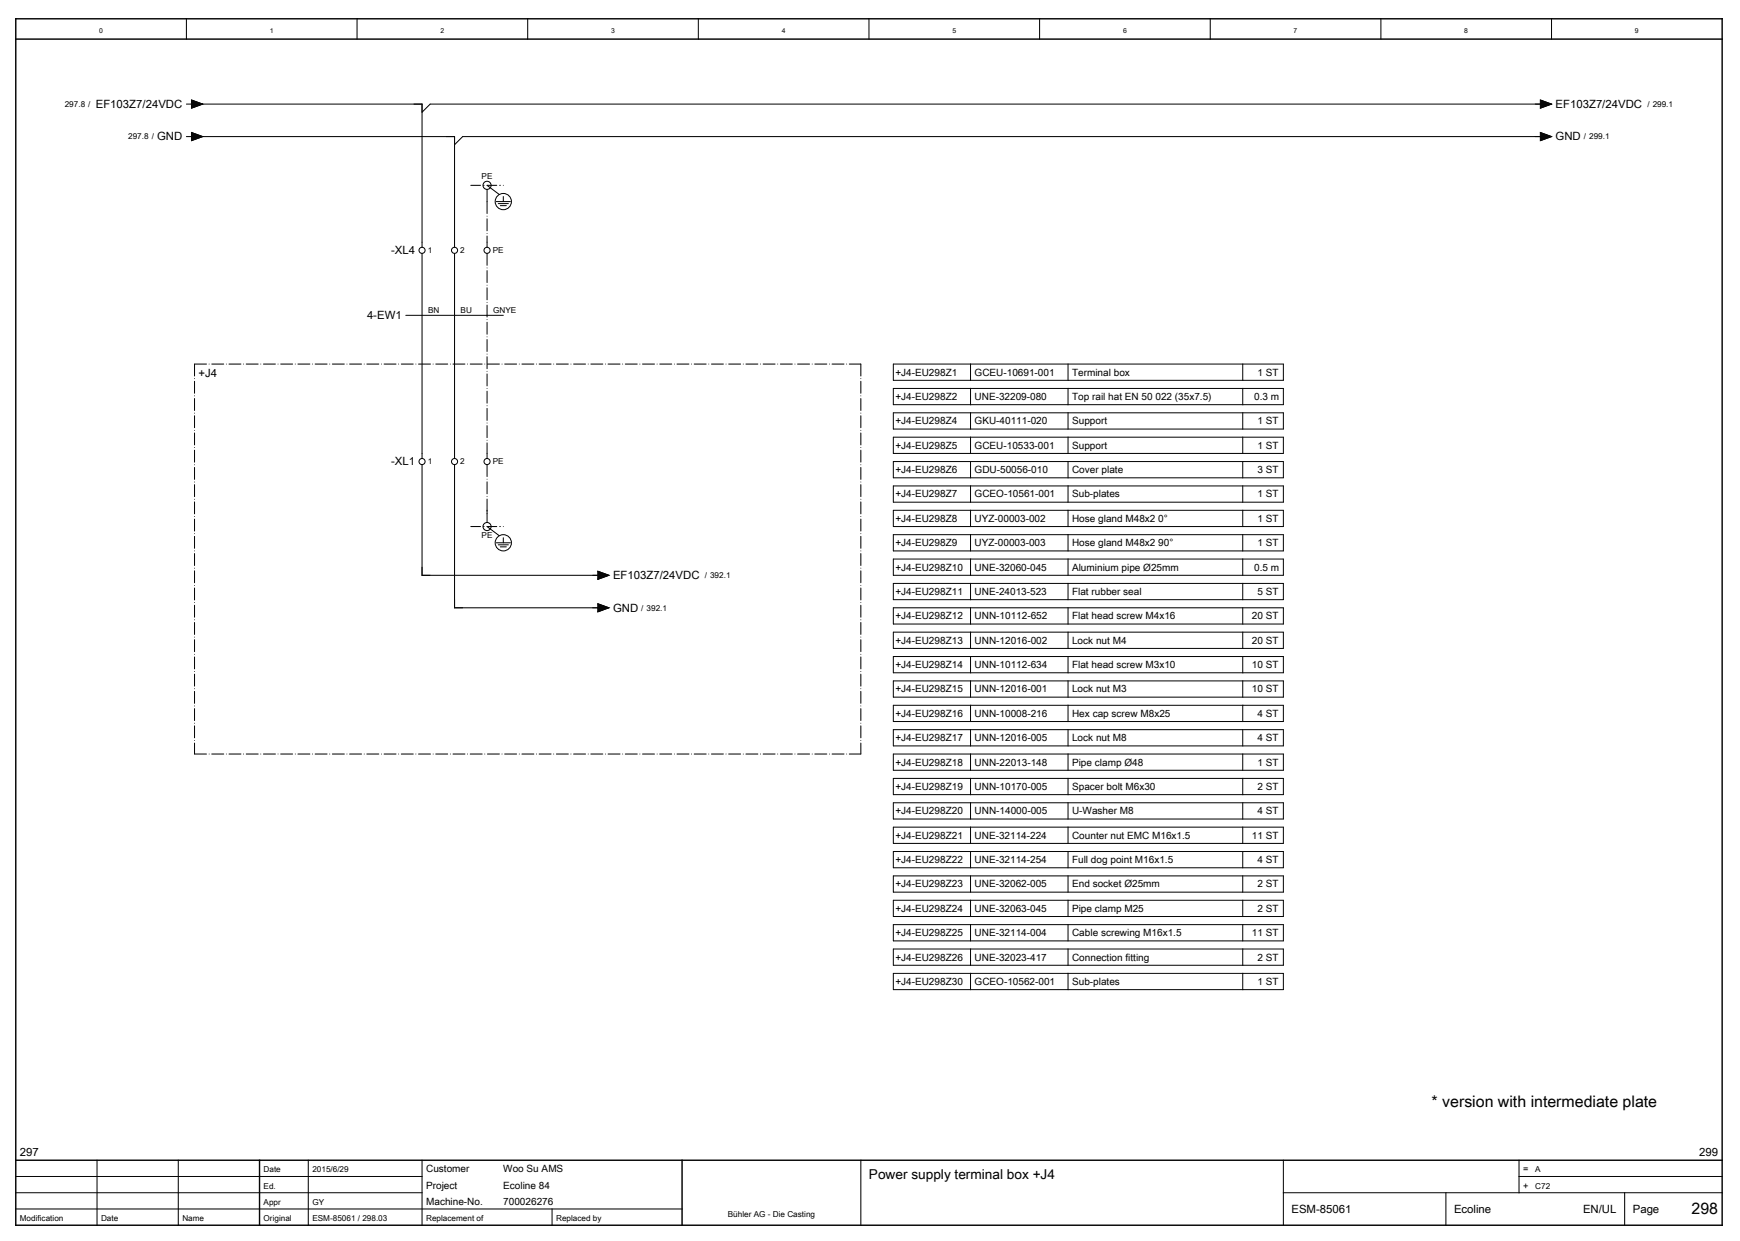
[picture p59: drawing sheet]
<svg xmlns="http://www.w3.org/2000/svg" width="428mm" height="306mm" viewBox="0 0 428 306" stroke-linecap="round" stroke-linejoin="round" font-family="sans-serif">
<defs><g id="words">
<g font-size="3.9">
<text x="352.4" y="272.6">* version with intermediate plate</text>
<text x="416.3" y="299">298</text>
</g>
<text font-size="3.4" x="213.9" y="290.4">Power supply terminal box +J4</text>
<g font-size="2.8">
<text x="23.6" y="26.6">EF103Z7/24VDC</text>
<text x="382.9" y="26.6">EF103Z7/24VDC</text>
<text x="38.7" y="34.6">GND</text>
<text x="382.9" y="34.6">GND</text>
<text x="96.3" y="62.6">-XL4</text>
<text x="90.3" y="78.6">4-EW1</text>
<text x="48.9" y="92.8">+J4</text>
<text x="96.3" y="114.6">-XL1</text>
<text x="150.9" y="142.6">EF103Z7/24VDC</text>
<text x="150.9" y="150.6">GND</text>
<text x="4.9" y="284.6">297</text>
<text x="418.2" y="284.6">299</text>
<text x="317.9" y="298.6">ESM-85061</text>
<text x="357.9" y="298.6">Ecoline</text>
<text x="389.6" y="298.6">EN/UL</text>
<text x="401.9" y="298.6">Page</text>
</g>
<g font-size="2.5">
<text x="220.4" y="92.5">+J4-EU298Z1</text>
<text x="239.9" y="92.5">GCEU-10691-001</text>
<text x="263.9" y="92.5">Terminal box</text>
<text x="309.5" y="92.5">1 ST</text>
<text x="220.4" y="98.5">+J4-EU298Z2</text>
<text x="239.9" y="98.5">UNE-32209-080</text>
<text x="263.9" y="98.5">Top rail hat EN 50 022 (35x7.5)</text>
<text x="308.7" y="98.5">0.3 m</text>
<text x="220.4" y="104.5">+J4-EU298Z4</text>
<text x="239.9" y="104.5">GKU-40111-020</text>
<text x="263.9" y="104.5">Support</text>
<text x="309.5" y="104.5">1 ST</text>
<text x="220.4" y="110.5">+J4-EU298Z5</text>
<text x="239.9" y="110.5">GCEU-10533-001</text>
<text x="263.9" y="110.5">Support</text>
<text x="309.5" y="110.5">1 ST</text>
<text x="220.4" y="116.5">+J4-EU298Z6</text>
<text x="239.9" y="116.5">GDU-50056-010</text>
<text x="263.9" y="116.5">Cover plate</text>
<text x="309.5" y="116.5">3 ST</text>
<text x="220.4" y="122.5">+J4-EU298Z7</text>
<text x="239.9" y="122.5">GCEO-10561-001</text>
<text x="263.9" y="122.5">Sub-plates</text>
<text x="309.5" y="122.5">1 ST</text>
<text x="220.4" y="128.5">+J4-EU298Z8</text>
<text x="239.9" y="128.5">UYZ-00003-002</text>
<text x="263.9" y="128.5">Hose gland M48x2 0°</text>
<text x="309.5" y="128.5">1 ST</text>
<text x="220.4" y="134.5">+J4-EU298Z9</text>
<text x="239.9" y="134.5">UYZ-00003-003</text>
<text x="263.9" y="134.5">Hose gland M48x2 90°</text>
<text x="309.5" y="134.5">1 ST</text>
<text x="220.4" y="140.5">+J4-EU298Z10</text>
<text x="239.9" y="140.5">UNE-32060-045</text>
<text x="263.9" y="140.5">Aluminium pipe Ø25mm</text>
<text x="308.7" y="140.5">0.5 m</text>
<text x="220.4" y="146.5">+J4-EU298Z11</text>
<text x="239.9" y="146.5">UNE-24013-523</text>
<text x="263.9" y="146.5">Flat rubber seal</text>
<text x="309.5" y="146.5">5 ST</text>
<text x="220.4" y="152.5">+J4-EU298Z12</text>
<text x="239.9" y="152.5">UNN-10112-652</text>
<text x="263.9" y="152.5">Flat head screw M4x16</text>
<text x="308.1" y="152.5">20 ST</text>
<text x="220.4" y="158.5">+J4-EU298Z13</text>
<text x="239.9" y="158.5">UNN-12016-002</text>
<text x="263.9" y="158.5">Lock nut M4</text>
<text x="308.1" y="158.5">20 ST</text>
<text x="220.4" y="164.5">+J4-EU298Z14</text>
<text x="239.9" y="164.5">UNN-10112-634</text>
<text x="263.9" y="164.5">Flat head screw M3x10</text>
<text x="308.1" y="164.5">10 ST</text>
<text x="220.4" y="170.5">+J4-EU298Z15</text>
<text x="239.9" y="170.5">UNN-12016-001</text>
<text x="263.9" y="170.5">Lock nut M3</text>
<text x="308.1" y="170.5">10 ST</text>
<text x="220.4" y="176.5">+J4-EU298Z16</text>
<text x="239.9" y="176.5">UNN-10008-216</text>
<text x="263.9" y="176.5">Hex cap screw M8x25</text>
<text x="309.5" y="176.5">4 ST</text>
<text x="220.4" y="182.5">+J4-EU298Z17</text>
<text x="239.9" y="182.5">UNN-12016-005</text>
<text x="263.9" y="182.5">Lock nut M8</text>
<text x="309.5" y="182.5">4 ST</text>
<text x="220.4" y="188.5">+J4-EU298Z18</text>
<text x="239.9" y="188.5">UNN-22013-148</text>
<text x="263.9" y="188.5">Pipe clamp Ø48</text>
<text x="309.5" y="188.5">1 ST</text>
<text x="220.4" y="194.5">+J4-EU298Z19</text>
<text x="239.9" y="194.5">UNN-10170-005</text>
<text x="263.9" y="194.5">Spacer bolt M6x30</text>
<text x="309.5" y="194.5">2 ST</text>
<text x="220.4" y="200.5">+J4-EU298Z20</text>
<text x="239.9" y="200.5">UNN-14000-005</text>
<text x="263.9" y="200.5">U-Washer M8</text>
<text x="309.5" y="200.5">4 ST</text>
<text x="220.4" y="206.5">+J4-EU298Z21</text>
<text x="239.9" y="206.5">UNE-32114-224</text>
<text x="263.9" y="206.5">Counter nut EMC M16x1.5</text>
<text x="308.1" y="206.5">11 ST</text>
<text x="220.4" y="212.5">+J4-EU298Z22</text>
<text x="239.9" y="212.5">UNE-32114-254</text>
<text x="263.9" y="212.5">Full dog point M16x1.5</text>
<text x="309.5" y="212.5">4 ST</text>
<text x="220.4" y="218.5">+J4-EU298Z23</text>
<text x="239.9" y="218.5">UNE-32062-005</text>
<text x="263.9" y="218.5">End socket Ø25mm</text>
<text x="309.5" y="218.5">2 ST</text>
<text x="220.4" y="224.5">+J4-EU298Z24</text>
<text x="239.9" y="224.5">UNE-32063-045</text>
<text x="263.9" y="224.5">Pipe clamp M25</text>
<text x="309.5" y="224.5">2 ST</text>
<text x="220.4" y="230.5">+J4-EU298Z25</text>
<text x="239.9" y="230.5">UNE-32114-004</text>
<text x="263.9" y="230.5">Cable screwing M16x1.5</text>
<text x="308.1" y="230.5">11 ST</text>
<text x="220.4" y="236.5">+J4-EU298Z26</text>
<text x="239.9" y="236.5">UNE-32023-417</text>
<text x="263.9" y="236.5">Connection fitting</text>
<text x="309.5" y="236.5">2 ST</text>
<text x="220.4" y="242.5">+J4-EU298Z30</text>
<text x="239.9" y="242.5">GCEO-10562-001</text>
<text x="263.9" y="242.5">Sub-plates</text>
<text x="309.5" y="242.5">1 ST</text>
<text x="104.9" y="292.6">Project</text>
<text x="104.9" y="288.6">Customer</text>
<text x="123.9" y="288.6">Woo Su AMS</text>
<text x="123.9" y="292.6">Ecoline 84</text>
<text x="104.9" y="296.6">Machine-No.</text>
<text x="123.9" y="296.6">700026276</text>
</g>
<g font-size="2.2">
<text x="374.9" y="292.6">+</text>
<text x="374.9" y="288.6">=</text>
</g>
<g font-size="2">
<text x="15.9" y="26.3">297.8 /</text>
<text x="405.5" y="26.3">/ 299.1</text>
<text x="31.6" y="34.3">297.8 /</text>
<text x="389.9" y="34.3">/ 299.1</text>
<text x="118.5" y="44.1">PE</text>
<text x="105.3" y="62.3">1</text>
<text x="113.3" y="62.3">2</text>
<text x="121.3" y="62.3">PE</text>
<text x="105.4" y="77.1">BN</text>
<text x="113.4" y="77.1">BU</text>
<text x="121.4" y="77.1">GNYE</text>
<text x="105.3" y="114.3">1</text>
<text x="113.3" y="114.3">2</text>
<text x="121.3" y="114.3">PE</text>
<text x="118.5" y="132.5">PE</text>
<text x="173.5" y="142.3">/ 392.1</text>
<text x="157.9" y="150.3">/ 392.1</text>
<text x="64.9" y="292.6">Ed.</text>
<text x="64.9" y="288.6">Date</text>
<text x="76.9" y="288.6">2015/6/29</text>
<text x="377.9" y="288.6">A</text>
<text x="377.9" y="292.6">C72</text>
<text x="64.9" y="296.6">Appr</text>
<text x="76.9" y="296.6">GY</text>
<text x="179.1" y="299.6">Bühler AG - Die Casting</text>
<text x="4.9" y="300.6">Modification</text>
<text x="24.9" y="300.6">Date</text>
<text x="44.9" y="300.6">Name</text>
<text x="64.9" y="300.6">Original</text>
<text x="76.9" y="300.6">ESM-85061 / 298.03</text>
<text x="104.9" y="300.6">Replacement of</text>
<text x="136.9" y="300.6">Replaced by</text>
</g>
<g font-size="1.7">
<text x="24.4" y="8.2">0</text>
<text x="66.4" y="8.2">1</text>
<text x="108.4" y="8.2">2</text>
<text x="150.4" y="8.2">3</text>
<text x="192.4" y="8.2">4</text>
<text x="234.4" y="8.2">5</text>
<text x="276.4" y="8.2">6</text>
<text x="318.4" y="8.2">7</text>
<text x="360.4" y="8.2">8</text>
<text x="402.4" y="8.2">9</text>
</g>
</g></defs>
<g fill="none" stroke="#000" stroke-width=".25">
<path d="M45.9 4.6v5M87.9 4.6v5M129.9 4.6v5M171.9 4.6v5M213.9 4.6v5M255.9 4.6v5M297.9 4.6v5M339.9 4.6v5M381.9 4.6v5M45.9 25.6h1.2M45.9 33.6h1.2M47.1 24.6l2.8 1-2.8 1"/>
<path d="M47.1 32.6l2.8 1-2.8 1M47.9 25.6h56v35.3M47.9 33.6h64v27.3M379.1 24.6l2.8 1-2.8 1M379.1 32.6l2.8 1-2.8 1M379.9 25.6h-274l-2 2M379.9 33.6h-266l-2 2M119.9 46.6v3M119.9 59.6v1.3M119.9 45.6l3 2.3M122.1 49.6h3.5M122.6 50.1h2.5"/>
<path d="M123.1 50.6h1.5M123.9 48.4v1.2M99.9 77.6h24M103.9 62.4v50.5M111.9 62.4v50.5M219.9 89.6h96v4h-96zM219.9 95.6h96v4h-96zM238.9 89.6v4M238.9 95.6v4M262.9 89.6v4M262.9 95.6v4M305.9 89.6v4"/>
<path d="M305.9 95.6v4M103.9 114.4v27.2h44M111.9 114.4v35.2h36M119.9 111.6v1.3M219.9 101.6h96v4h-96zM219.9 107.6h96v4h-96zM219.9 113.6h96v4h-96zM219.9 119.6h96v4h-96zM238.9 101.6v4M238.9 107.6v4M238.9 113.6v4M238.9 119.6v4"/>
<path d="M262.9 101.6v4M262.9 107.6v4M262.9 113.6v4M262.9 119.6v4M305.9 101.6v4M305.9 107.6v4M305.9 113.6v4M305.9 119.6v4M119.9 129.6l3 2.3M119.9 125.6v3M122.1 133.6h3.5M122.6 134.1h2.5"/>
<path d="M123.1 134.6h1.5M123.9 132.4v1.2M219.9 125.6h96v4h-96zM219.9 131.6h96v4h-96zM219.9 137.6h96v4h-96zM238.9 125.6v4M238.9 131.6v4M238.9 137.6v4M262.9 125.6v4M262.9 131.6v4M262.9 137.6v4M305.9 125.6v4"/>
<path d="M305.9 131.6v4M305.9 137.6v4M147.1 140.6l2.8 1-2.8 1M147.1 148.6l2.8 1-2.8 1M219.9 143.6h96v4h-96zM219.9 149.6h96v4h-96zM219.9 155.6h96v4h-96zM238.9 143.6v4M238.9 149.6v4M238.9 155.6v4M262.9 143.6v4M262.9 149.6v4"/>
<path d="M262.9 155.6v4M305.9 143.6v4M305.9 149.6v4M305.9 155.6v4M219.9 161.6h96v4h-96zM219.9 167.6h96v4h-96zM219.9 173.6h96v4h-96zM219.9 179.6h96v4h-96zM238.9 161.6v4M238.9 167.6v4M238.9 173.6v4M238.9 179.6v4"/>
<path d="M262.9 161.6v4M262.9 167.6v4M262.9 173.6v4M262.9 179.6v4M305.9 161.6v4M305.9 167.6v4M305.9 173.6v4M305.9 179.6v4M219.9 185.6h96v4h-96zM219.9 191.6h96v4h-96zM219.9 197.6h96v4h-96zM238.9 185.6v4"/>
<path d="M238.9 191.6v4M238.9 197.6v4M262.9 185.6v4M262.9 191.6v4M262.9 197.6v4M305.9 185.6v4M305.9 191.6v4M305.9 197.6v4M219.9 203.6h96v4h-96zM219.9 209.6h96v4h-96zM219.9 215.6h96v4h-96zM238.9 203.6v4"/>
<path d="M238.9 209.6v4M238.9 215.6v4M262.9 203.6v4M262.9 209.6v4M262.9 215.6v4M305.9 203.6v4M305.9 209.6v4M305.9 215.6v4M219.9 221.6h96v4h-96zM219.9 227.6h96v4h-96zM219.9 233.6h96v4h-96zM219.9 239.6h96v4h-96z"/>
<path d="M238.9 221.6v4M238.9 227.6v4M238.9 233.6v4M238.9 239.6v4M262.9 221.6v4M262.9 227.6v4M262.9 233.6v4M262.9 239.6v4M305.9 221.6v4M305.9 227.6v4M305.9 233.6v4M305.9 239.6v4"/>
<path d="M3.9 293.6h100M3.9 289.6h100M3.9 297.6h164M23.9 285.6v16M43.9 285.6v16M75.9 285.6v16M103.9 285.6v16M135.9 297.6v4M211.9 285.6v16M315.9 293.6h108M315.9 285.6v16M355.9 293.6v8"/>
<path d="M373.9 289.6h50M373.9 285.6v8M399.9 293.6v8"/>
<circle cx="119.9" cy="45.6" r="1"/>
<circle cx="123.9" cy="49.6" r="2"/>
<circle cx="103.9" cy="61.6" r=".75"/>
<circle cx="111.9" cy="61.6" r=".75"/>
<circle cx="119.9" cy="61.6" r=".75"/>
<circle cx="103.9" cy="113.6" r=".75"/>
<circle cx="111.9" cy="113.6" r=".75"/>
<circle cx="119.9" cy="113.6" r=".75"/>
<circle cx="119.9" cy="129.6" r="1"/>
<circle cx="123.9" cy="133.6" r="2"/>
</g>
<path d="M3.9 9.6h420M3.9 4.6h420v297h-420zM3.9 285.6h420M63.9 285.6v16M167.9 285.6v16" fill="none" stroke="#000" stroke-width=".35"/>
<path d="M119.9 49.6v10M119.9 62.4v49.2M47.9 89.6h164M47.9 89.6v96M211.9 89.6v96M119.9 114.4v12.2M47.9 185.6h164" fill="none" stroke="#000" stroke-width=".25" stroke-dasharray="2.9 .6 0 .6"/>
<path d="M115.9 45.6h8M115.9 129.6h8" fill="none" stroke="#000" stroke-width=".25" stroke-dasharray="2.4 .7 .2 .7"/>
<path d="M47.1 24.6l2.8 1-2.8 1zM47.1 32.6l2.8 1-2.8 1zM379.1 24.6l2.8 1-2.8 1zM379.1 32.6l2.8 1-2.8 1zM147.1 140.6l2.8 1-2.8 1zM147.1 148.6l2.8 1-2.8 1z" fill="#000" stroke="#000" stroke-width=".25"/>
<use href="#words"/>
</svg>
